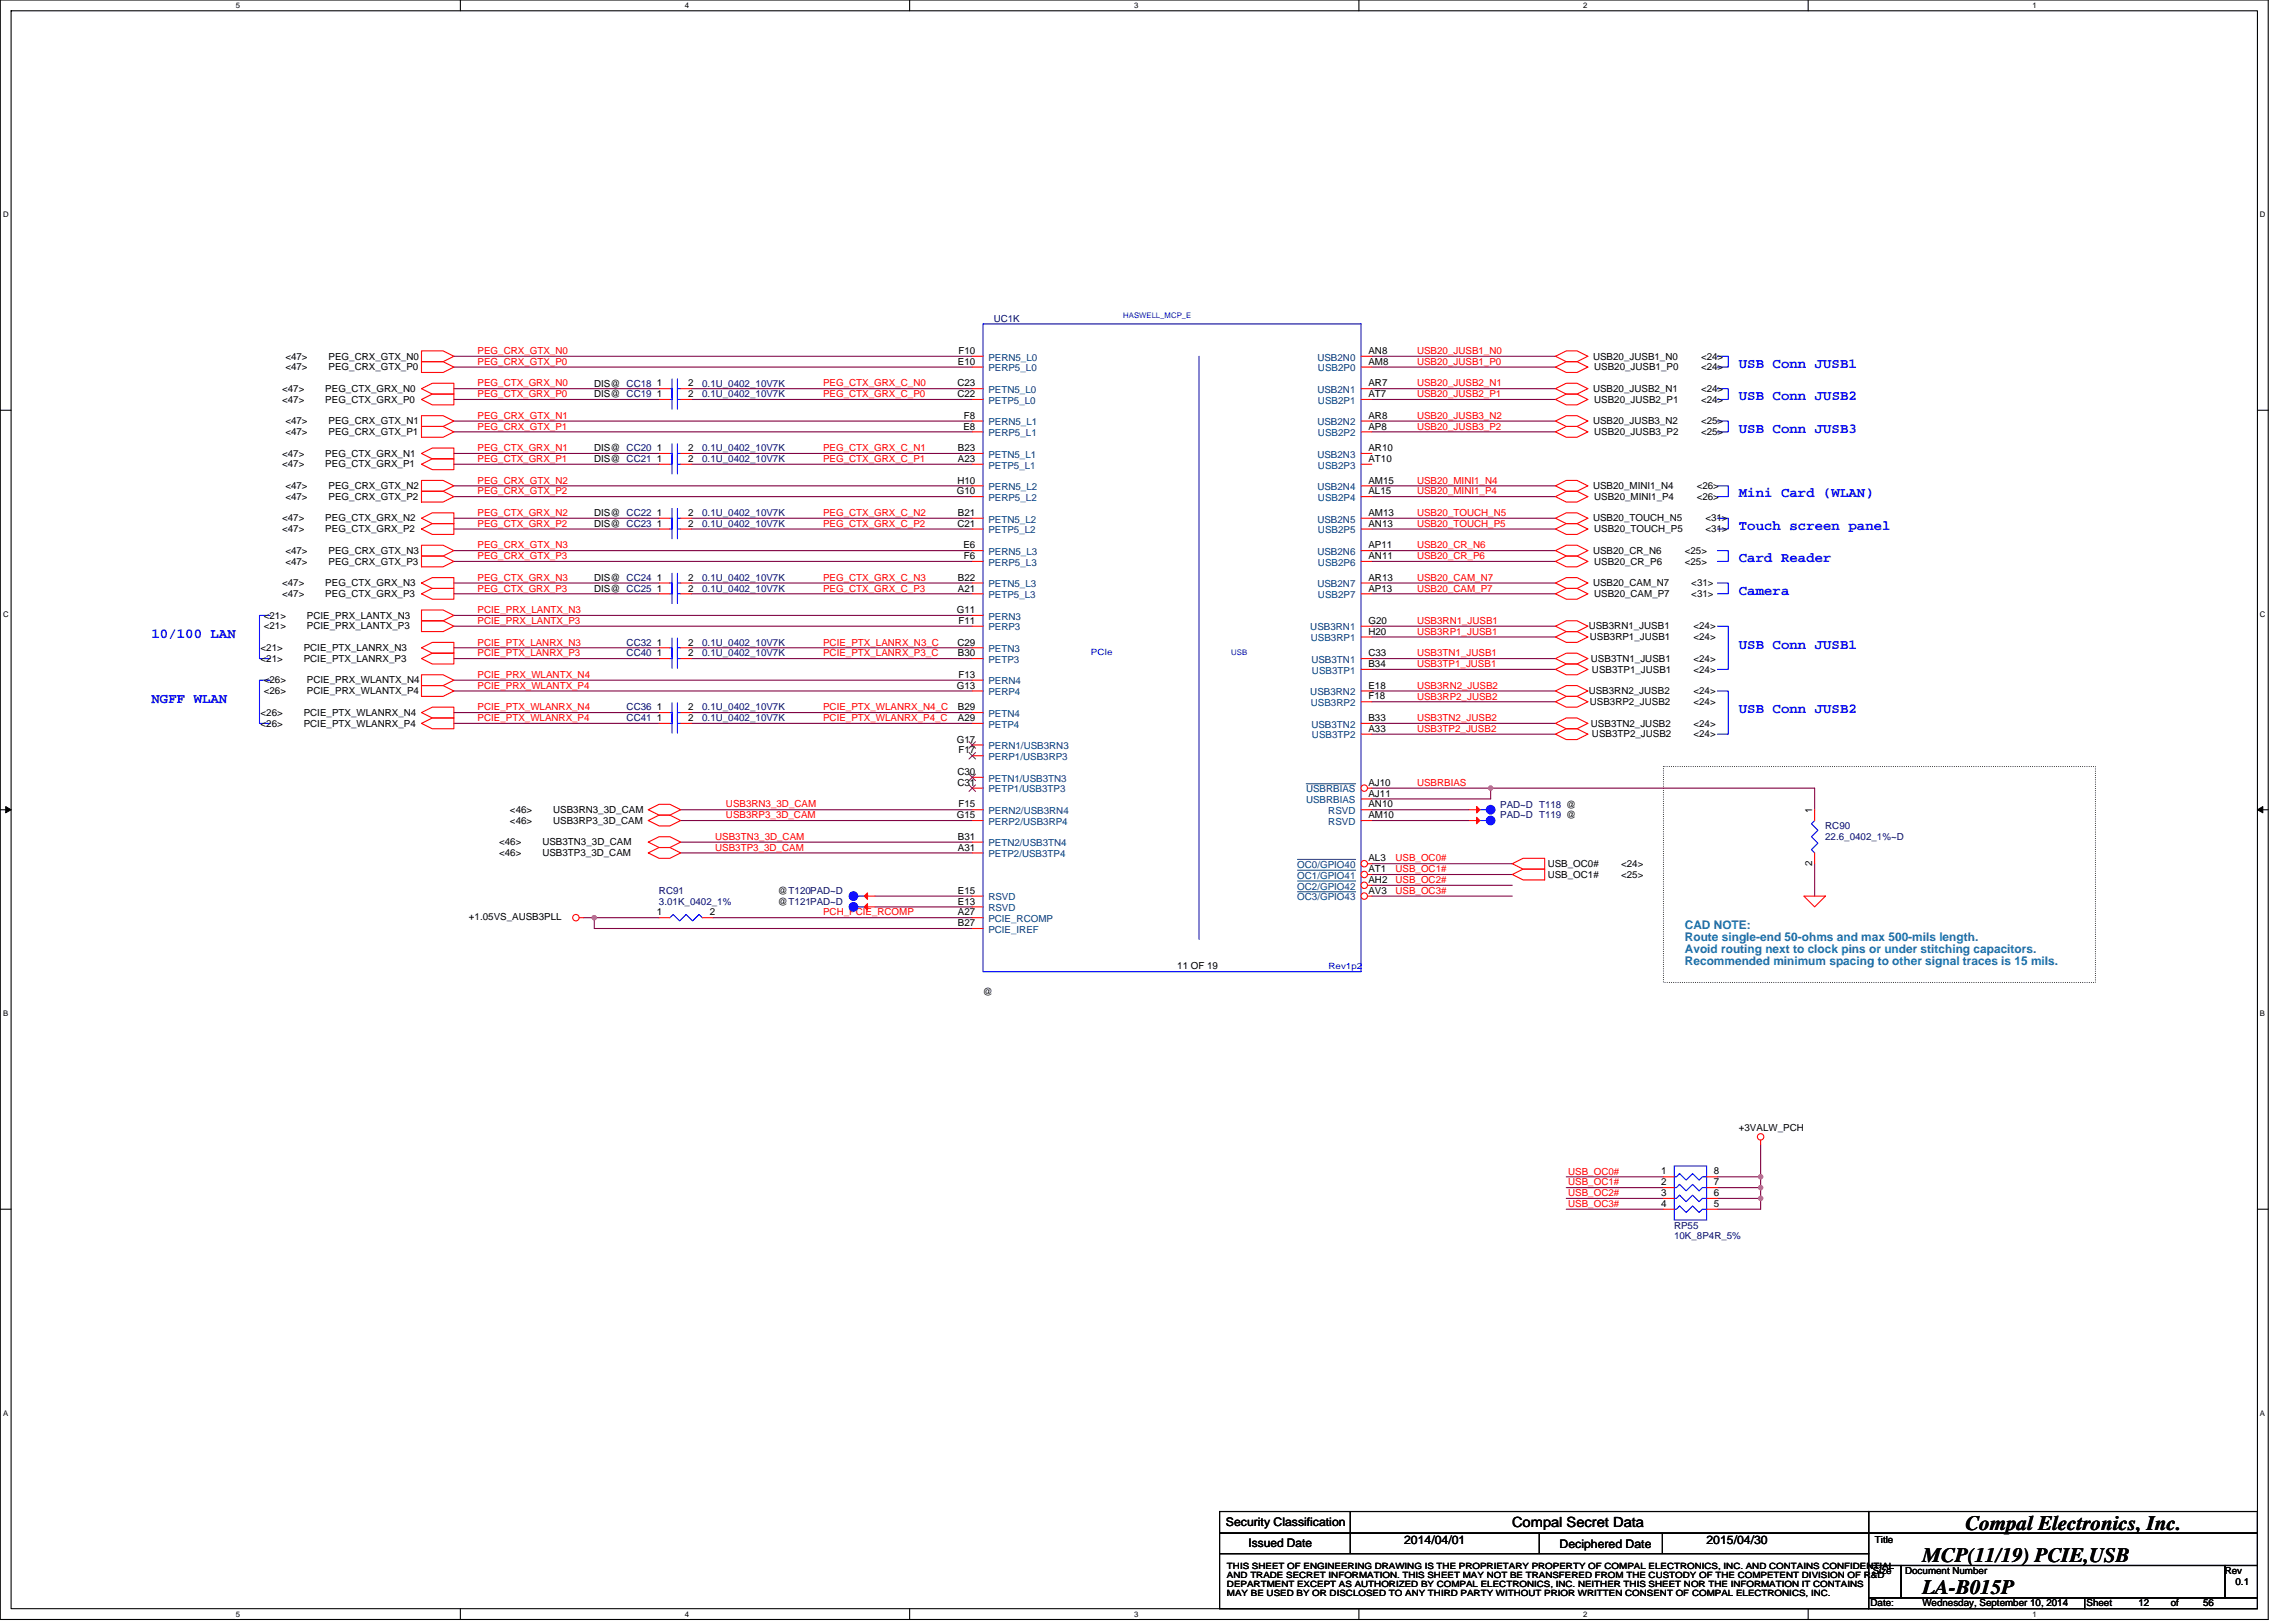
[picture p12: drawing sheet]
<svg xmlns="http://www.w3.org/2000/svg" width="297mm" height="210mm" viewBox="0 0 297 210" stroke-linecap="round" stroke-linejoin="round" font-family="sans-serif">
<defs><g id="words">
<g font-size="2.7">
<text x="254.3" y="197.9">Compal Electronics, Inc.</text>
<text x="248.7" y="202.1">MCP(11/19) PCIE,USB</text>
<text x="248.7" y="206.3">LA-B015P</text>
</g>
<g font-size="1.8" fill="#00f">
<text x="225" y="47.6">USB Conn JUSB1</text>
<text x="225" y="51.8">USB Conn JUSB2</text>
<text x="225" y="56">USB Conn JUSB3</text>
<text x="225" y="64.4">Mini Card (WLAN)</text>
<text x="225" y="68.6">Touch screen panel</text>
<text x="225" y="72.8">Card Reader</text>
<text x="225" y="76.9">Camera</text>
<text x="19.6" y="82.5">10/100 LAN</text>
<text x="225" y="83.9">USB Conn JUSB1</text>
<text x="19.6" y="90.9">NGFF WLAN</text>
<text x="225" y="92.3">USB Conn JUSB2</text>
</g>
<text font-size="1.8" x="195.6" y="197.6">Compal Secret Data</text>
<g font-size="1.5" fill="#0080c0">
<text x="218" y="120.2">CAD NOTE:</text>
<text x="218" y="121.8">Route single-end 50-ohms and max 500-mils length.</text>
<text x="218" y="123.3">Avoid routing next to clock pins or under stitching capacitors.</text>
<text x="218" y="124.9">Recommended minimum spacing to other signal traces is 15 mils.</text>
</g>
<g font-size="1.5">
<text x="158.6" y="197.5">Security Classification</text>
<text x="161.5" y="200.2">Issued Date</text>
<text x="181.6" y="199.8">2014/04/01</text>
<text x="201.8" y="200.3">Deciphered Date</text>
<text x="220.8" y="199.8">2015/04/30</text>
</g>
<g font-size="1.3" fill="#000080">
<text x="128.6" y="41.6">UC1K</text>
<text x="90.8" y="50">0.1U_0402_10V7K</text>
<text x="90.8" y="51.4">0.1U_0402_10V7K</text>
<text x="90.8" y="58.4">0.1U_0402_10V7K</text>
<text x="90.8" y="59.8">0.1U_0402_10V7K</text>
<text x="90.8" y="66.8">0.1U_0402_10V7K</text>
<text x="90.8" y="68.2">0.1U_0402_10V7K</text>
<text x="90.8" y="76.6">0.1U_0402_10V7K</text>
<text x="90.8" y="75.2">0.1U_0402_10V7K</text>
<text x="81.1" y="83.5">CC32</text>
<text x="90.8" y="83.5">0.1U_0402_10V7K</text>
<text x="81.1" y="84.9">CC40</text>
<text x="90.8" y="84.9">0.1U_0402_10V7K</text>
<text x="81.1" y="93.3">CC41</text>
<text x="81.1" y="91.9">CC36</text>
<text x="90.8" y="93.3">0.1U_0402_10V7K</text>
<text x="90.8" y="91.9">0.1U_0402_10V7K</text>
<text x="194.1" y="104.5">PAD~D T118 @</text>
<text x="194.1" y="105.9">PAD~D T119 @</text>
<text x="236.1" y="107.3">RC90</text>
<text x="236.1" y="108.7">22.6_0402_1%~D</text>
<text x="85.3" y="115.7">RC91</text>
<text x="85.3" y="117.1">3.01K_0402_1%</text>
<text x="216.6" y="159">RP55</text>
<text x="216.6" y="160.4">10K_8P4R_5%</text>
</g>
<g font-size="1.3">
<text x="36.9" y="46.5">&lt;47&gt;</text>
<text x="36.9" y="47.9">&lt;47&gt;</text>
<text x="42.5" y="46.5">PEG_CRX_GTX_N0</text>
<text x="42.5" y="47.9">PEG_CRX_GTX_P0</text>
<text x="123.9" y="47.2">E10</text>
<text x="124" y="45.8">F10</text>
<text x="177" y="45.8">AN8</text>
<text x="177" y="47.2">AM8</text>
<text x="206.1" y="46.5">USB20_JUSB1_N0</text>
<text x="206.2" y="47.9">USB20_JUSB1_P0</text>
<text x="220.1" y="46.5">&lt;24&gt;</text>
<text x="220.1" y="47.9">&lt;24&gt;</text>
<text x="36.5" y="50.7">&lt;47&gt;</text>
<text x="36.5" y="52.1">&lt;47&gt;</text>
<text x="42.1" y="50.7">PEG_CTX_GRX_N0</text>
<text x="42.1" y="52.1">PEG_CTX_GRX_P0</text>
<text x="76.9" y="50">DIS@ CC18</text>
<text x="76.9" y="51.4">DIS@ CC19</text>
<text x="85" y="50">1</text>
<text x="85" y="51.4">1</text>
<text x="89" y="50">2</text>
<text x="89" y="51.4">2</text>
<text x="123.9" y="51.4">C22</text>
<text x="123.9" y="50">C23</text>
<text x="177" y="50">AR7</text>
<text x="177" y="51.4">AT7</text>
<text x="206.1" y="50.7">USB20_JUSB2_N1</text>
<text x="206.2" y="52.1">USB20_JUSB2_P1</text>
<text x="220.1" y="50.7">&lt;24&gt;</text>
<text x="220.1" y="52.1">&lt;24&gt;</text>
<text x="36.5" y="59.1">&lt;47&gt;</text>
<text x="36.9" y="54.9">&lt;47&gt;</text>
<text x="36.9" y="56.3">&lt;47&gt;</text>
<text x="42.1" y="59.1">PEG_CTX_GRX_N1</text>
<text x="42.5" y="54.9">PEG_CRX_GTX_N1</text>
<text x="42.5" y="56.3">PEG_CRX_GTX_P1</text>
<text x="76.9" y="58.4">DIS@ CC20</text>
<text x="76.9" y="59.8">DIS@ CC21</text>
<text x="85" y="58.4">1</text>
<text x="85" y="59.8">1</text>
<text x="89" y="58.4">2</text>
<text x="89" y="59.8">2</text>
<text x="123.9" y="59.8">A23</text>
<text x="123.9" y="58.4">B23</text>
<text x="124.6" y="55.6">E8</text>
<text x="124.7" y="54.2">F8</text>
<text x="177" y="54.2">AR8</text>
<text x="177" y="58.4">AR10</text>
<text x="177" y="55.6">AP8</text>
<text x="177" y="59.8">AT10</text>
<text x="206.1" y="54.9">USB20_JUSB3_N2</text>
<text x="206.2" y="56.3">USB20_JUSB3_P2</text>
<text x="220.1" y="54.9">&lt;25&gt;</text>
<text x="220.1" y="56.3">&lt;25&gt;</text>
<text x="36.5" y="60.5">&lt;47&gt;</text>
<text x="36.9" y="63.3">&lt;47&gt;</text>
<text x="36.9" y="64.7">&lt;47&gt;</text>
<text x="42.1" y="60.5">PEG_CTX_GRX_P1</text>
<text x="42.5" y="63.3">PEG_CRX_GTX_N2</text>
<text x="42.5" y="64.7">PEG_CRX_GTX_P2</text>
<text x="123.8" y="64">G10</text>
<text x="123.9" y="62.6">H10</text>
<text x="177" y="62.6">AM15</text>
<text x="177" y="64">AL15</text>
<text x="206.1" y="63.3">USB20_MINI1_N4</text>
<text x="206.2" y="64.7">USB20_MINI1_P4</text>
<text x="219.5" y="63.3">&lt;26&gt;</text>
<text x="219.5" y="64.7">&lt;26&gt;</text>
<text x="36.5" y="67.5">&lt;47&gt;</text>
<text x="36.5" y="68.9">&lt;47&gt;</text>
<text x="36.9" y="71.7">&lt;47&gt;</text>
<text x="42.1" y="67.5">PEG_CTX_GRX_N2</text>
<text x="42.1" y="68.9">PEG_CTX_GRX_P2</text>
<text x="42.5" y="71.7">PEG_CRX_GTX_N3</text>
<text x="76.9" y="66.8">DIS@ CC22</text>
<text x="76.9" y="68.2">DIS@ CC23</text>
<text x="85" y="66.8">1</text>
<text x="85" y="68.2">1</text>
<text x="89" y="66.8">2</text>
<text x="89" y="68.2">2</text>
<text x="123.9" y="68.2">C21</text>
<text x="123.9" y="66.8">B21</text>
<text x="124.6" y="71">E6</text>
<text x="177" y="66.8">AM13</text>
<text x="177" y="71">AP11</text>
<text x="177" y="68.2">AN13</text>
<text x="206.1" y="71.7">USB20_CR_N6</text>
<text x="206.1" y="67.5">USB20_TOUCH_N5</text>
<text x="206.2" y="68.9">USB20_TOUCH_P5</text>
<text x="218" y="71.7">&lt;25&gt;</text>
<text x="220.6" y="67.5">&lt;31&gt;</text>
<text x="220.6" y="68.9">&lt;31&gt;</text>
<text x="36.5" y="75.9">&lt;47&gt;</text>
<text x="36.5" y="77.3">&lt;47&gt;</text>
<text x="36.9" y="73.1">&lt;47&gt;</text>
<text x="42.1" y="75.9">PEG_CTX_GRX_N3</text>
<text x="42.1" y="77.3">PEG_CTX_GRX_P3</text>
<text x="42.5" y="73.1">PEG_CRX_GTX_P3</text>
<text x="76.9" y="76.6">DIS@ CC25</text>
<text x="76.9" y="75.2">DIS@ CC24</text>
<text x="85" y="76.5">1</text>
<text x="85" y="75.2">1</text>
<text x="89" y="76.5">2</text>
<text x="89" y="75.2">2</text>
<text x="123.9" y="75.2">B22</text>
<text x="123.9" y="76.5">A21</text>
<text x="124.7" y="72.4">F6</text>
<text x="177" y="75.2">AR13</text>
<text x="177" y="72.4">AN11</text>
<text x="177" y="76.5">AP13</text>
<text x="206.1" y="75.9">USB20_CAM_N7</text>
<text x="206.2" y="73.1">USB20_CR_P6</text>
<text x="206.2" y="77.3">USB20_CAM_P7</text>
<text x="218" y="73.1">&lt;25&gt;</text>
<text x="218.8" y="75.9">&lt;31&gt;</text>
<text x="218.8" y="77.3">&lt;31&gt;</text>
<text x="34.1" y="80.1">&lt;21&gt;</text>
<text x="34.1" y="81.5">&lt;21&gt;</text>
<text x="39.7" y="80.1">PCIE_PRX_LANTX_N3</text>
<text x="39.7" y="81.5">PCIE_PRX_LANTX_P3</text>
<text x="85" y="83.5">1</text>
<text x="89" y="83.5">2</text>
<text x="123.8" y="79.3">G11</text>
<text x="123.9" y="83.5">C29</text>
<text x="124" y="80.7">F11</text>
<text x="177" y="82.1">H20</text>
<text x="177" y="80.7">G20</text>
<text x="205.5" y="81.5">USB3RN1_JUSB1</text>
<text x="205.7" y="82.8">USB3RP1_JUSB1</text>
<text x="219.1" y="82.8">&lt;24&gt;</text>
<text x="219.1" y="81.5">&lt;24&gt;</text>
<text x="33.7" y="84.2">&lt;21&gt;</text>
<text x="33.7" y="85.6">&lt;21&gt;</text>
<text x="34.1" y="88.4">&lt;26&gt;</text>
<text x="34.1" y="89.8">&lt;26&gt;</text>
<text x="39.3" y="84.2">PCIE_PTX_LANRX_N3</text>
<text x="39.3" y="85.6">PCIE_PTX_LANRX_P3</text>
<text x="39.7" y="88.4">PCIE_PRX_WLANTX_N4</text>
<text x="39.7" y="89.8">PCIE_PRX_WLANTX_P4</text>
<text x="85" y="84.9">1</text>
<text x="89" y="84.9">2</text>
<text x="123.8" y="89.1">G13</text>
<text x="123.9" y="84.9">B30</text>
<text x="124" y="87.7">F13</text>
<text x="177" y="84.9">C33</text>
<text x="177" y="86.3">B34</text>
<text x="177" y="89.1">E18</text>
<text x="205.5" y="89.8">USB3RN2_JUSB2</text>
<text x="205.8" y="85.6">USB3TN1_JUSB1</text>
<text x="206" y="87">USB3TP1_JUSB1</text>
<text x="219.1" y="85.6">&lt;24&gt;</text>
<text x="219.1" y="89.8">&lt;24&gt;</text>
<text x="219.1" y="87">&lt;24&gt;</text>
<text x="33.7" y="92.6">&lt;26&gt;</text>
<text x="33.7" y="94">&lt;26&gt;</text>
<text x="39.3" y="92.6">PCIE_PTX_WLANRX_N4</text>
<text x="39.3" y="94">PCIE_PTX_WLANRX_P4</text>
<text x="85" y="93.3">1</text>
<text x="85" y="91.9">1</text>
<text x="89" y="93.3">2</text>
<text x="89" y="91.9">2</text>
<text x="123.9" y="93.3">A29</text>
<text x="123.9" y="91.9">B29</text>
<text x="177" y="93.3">B33</text>
<text x="177" y="90.5">F18</text>
<text x="177" y="94.7">A33</text>
<text x="205.7" y="91.2">USB3RP2_JUSB2</text>
<text x="205.8" y="94">USB3TN2_JUSB2</text>
<text x="206" y="95.4">USB3TP2_JUSB2</text>
<text x="219.1" y="91.2">&lt;24&gt;</text>
<text x="219.1" y="94">&lt;24&gt;</text>
<text x="219.1" y="95.4">&lt;24&gt;</text>
<text x="123.8" y="96.1">G17</text>
<text x="123.9" y="100.3">C30</text>
<text x="123.9" y="101.7">C31</text>
<text x="124" y="97.5">F17</text>
<text x="177" y="101.7">AJ10</text>
<text x="66" y="105.2">&lt;46&gt;</text>
<text x="66" y="106.6">&lt;46&gt;</text>
<text x="71.6" y="105.2">USB3RN3_3D_CAM</text>
<text x="71.6" y="106.6">USB3RP3_3D_CAM</text>
<text x="123.8" y="105.9">G15</text>
<text x="124" y="104.5">F15</text>
<text x="177" y="103.1">AJ11</text>
<text x="177" y="104.5">AN10</text>
<text x="177" y="105.9">AM10</text>
<text x="234.4" y="105.2" transform="rotate(-90 234.4 105.2)">1</text>
<text x="64.6" y="109.4">&lt;46&gt;</text>
<text x="64.6" y="110.8">&lt;46&gt;</text>
<text x="70.2" y="109.4">USB3TN3_3D_CAM</text>
<text x="70.2" y="110.8">USB3TP3_3D_CAM</text>
<text x="123.9" y="108.7">B31</text>
<text x="123.9" y="110.1">A31</text>
<text x="177" y="112.9">AT1</text>
<text x="177" y="111.5">AL3</text>
<text x="200.2" y="112.2">USB_OC0#</text>
<text x="200.2" y="113.6">USB_OC1#</text>
<text x="209.7" y="112.2">&lt;24&gt;</text>
<text x="209.7" y="113.6">&lt;25&gt;</text>
<text x="234.4" y="112" transform="rotate(-90 234.4 112)">2</text>
<text x="60.7" y="119">+1.05VS_AUSB3PLL</text>
<text x="85" y="118.5">1</text>
<text x="91.8" y="118.5">2</text>
<text x="100.6" y="117.1">@T121PAD~D</text>
<text x="100.6" y="115.7">@T120PAD~D</text>
<text x="123.9" y="118.5">A27</text>
<text x="123.9" y="119.9">B27</text>
<text x="123.9" y="115.7">E15</text>
<text x="123.9" y="117.1">E13</text>
<text x="177" y="115.7">AV3</text>
<text x="177" y="114.3">AH2</text>
<text x="152.3" y="125.5">11 OF 19</text>
<text x="127.2" y="128.8">@</text>
<text x="225" y="146.4">+3VALW_PCH</text>
<text x="214.9" y="152">1</text>
<text x="214.9" y="153.4">2</text>
<text x="214.9" y="154.8">3</text>
<text x="221.7" y="152">8</text>
<text x="221.7" y="153.4">7</text>
<text x="221.7" y="154.8">6</text>
<text x="214.9" y="156.2">4</text>
<text x="221.7" y="156.2">5</text>
<text x="242.3" y="203.7">Size</text>
<text x="242.6" y="199.6">Title</text>
<text x="246.5" y="203.7">Document Number</text>
<text x="287.8" y="203.7">Rev</text>
<text x="242" y="207.9">Date:</text>
<text x="248.7" y="207.9">Wednesday, September 10, 2014</text>
<text x="269.9" y="207.9">Sheet</text>
<text x="276.6" y="207.9">12</text>
<text x="280.8" y="207.9">of</text>
<text x="285" y="207.9">56</text>
<text x="289.2" y="205.1">0.1</text>
</g>
<g font-size="1.3" fill="#f00">
<text x="61.8" y="45.8">PEG_CRX_GTX_N0</text>
<text x="61.8" y="47.2">PEG_CRX_GTX_P0</text>
<text x="183.3" y="45.8">USB20_JUSB1_N0</text>
<text x="183.3" y="47.2">USB20_JUSB1_P0</text>
<text x="61.8" y="51.4">PEG_CTX_GRX_P0</text>
<text x="61.8" y="50">PEG_CTX_GRX_N0</text>
<text x="106.5" y="50">PEG_CTX_GRX_C_N0</text>
<text x="106.5" y="51.4">PEG_CTX_GRX_C_P0</text>
<text x="183.3" y="51.4">USB20_JUSB2_P1</text>
<text x="183.3" y="50">USB20_JUSB2_N1</text>
<text x="61.8" y="58.4">PEG_CTX_GRX_N1</text>
<text x="61.8" y="59.8">PEG_CTX_GRX_P1</text>
<text x="61.8" y="54.2">PEG_CRX_GTX_N1</text>
<text x="61.8" y="55.6">PEG_CRX_GTX_P1</text>
<text x="106.5" y="58.4">PEG_CTX_GRX_C_N1</text>
<text x="106.5" y="59.8">PEG_CTX_GRX_C_P1</text>
<text x="183.3" y="54.2">USB20_JUSB3_N2</text>
<text x="183.3" y="55.6">USB20_JUSB3_P2</text>
<text x="61.8" y="62.6">PEG_CRX_GTX_N2</text>
<text x="61.8" y="64">PEG_CRX_GTX_P2</text>
<text x="183.3" y="64">USB20_MINI1_P4</text>
<text x="183.3" y="62.6">USB20_MINI1_N4</text>
<text x="61.8" y="71">PEG_CRX_GTX_N3</text>
<text x="61.8" y="66.8">PEG_CTX_GRX_N2</text>
<text x="61.8" y="68.2">PEG_CTX_GRX_P2</text>
<text x="106.5" y="66.8">PEG_CTX_GRX_C_N2</text>
<text x="106.5" y="68.2">PEG_CTX_GRX_C_P2</text>
<text x="183.3" y="71">USB20_CR_N6</text>
<text x="183.3" y="68.2">USB20_TOUCH_P5</text>
<text x="183.3" y="66.8">USB20_TOUCH_N5</text>
<text x="61.8" y="72.4">PEG_CRX_GTX_P3</text>
<text x="61.8" y="75.2">PEG_CTX_GRX_N3</text>
<text x="61.8" y="76.6">PEG_CTX_GRX_P3</text>
<text x="106.5" y="75.2">PEG_CTX_GRX_C_N3</text>
<text x="106.5" y="76.6">PEG_CTX_GRX_C_P3</text>
<text x="183.3" y="76.6">USB20_CAM_P7</text>
<text x="183.3" y="75.2">USB20_CAM_N7</text>
<text x="183.3" y="72.4">USB20_CR_P6</text>
<text x="61.8" y="80.7">PCIE_PRX_LANTX_P3</text>
<text x="61.8" y="79.3">PCIE_PRX_LANTX_N3</text>
<text x="61.8" y="83.5">PCIE_PTX_LANRX_N3</text>
<text x="106.5" y="83.5">PCIE_PTX_LANRX_N3_C</text>
<text x="183.3" y="80.7">USB3RN1_JUSB1</text>
<text x="183.3" y="82.1">USB3RP1_JUSB1</text>
<text x="61.8" y="89.1">PCIE_PRX_WLANTX_P4</text>
<text x="61.8" y="84.9">PCIE_PTX_LANRX_P3</text>
<text x="61.8" y="87.7">PCIE_PRX_WLANTX_N4</text>
<text x="106.5" y="84.9">PCIE_PTX_LANRX_P3_C</text>
<text x="183.3" y="89.1">USB3RN2_JUSB2</text>
<text x="183.3" y="84.9">USB3TN1_JUSB1</text>
<text x="183.3" y="86.3">USB3TP1_JUSB1</text>
<text x="61.8" y="93.3">PCIE_PTX_WLANRX_P4</text>
<text x="61.8" y="91.9">PCIE_PTX_WLANRX_N4</text>
<text x="106.5" y="91.9">PCIE_PTX_WLANRX_N4_C</text>
<text x="106.5" y="93.3">PCIE_PTX_WLANRX_P4_C</text>
<text x="183.3" y="90.5">USB3RP2_JUSB2</text>
<text x="183.3" y="93.3">USB3TN2_JUSB2</text>
<text x="183.3" y="94.7">USB3TP2_JUSB2</text>
<text x="183.3" y="101.7">USBRBIAS</text>
<text x="93.9" y="104.5">USB3RN3_3D_CAM</text>
<text x="93.9" y="105.9">USB3RP3_3D_CAM</text>
<text x="92.5" y="108.7">USB3TN3_3D_CAM</text>
<text x="92.5" y="110.1">USB3TP3_3D_CAM</text>
<text x="180.5" y="111.5">USB_OC0#</text>
<text x="180.5" y="112.9">USB_OC1#</text>
<text x="106.5" y="118.5">PCH_PCIE_RCOMP</text>
<text x="180.5" y="114.3">USB_OC2#</text>
<text x="180.5" y="115.7">USB_OC3#</text>
<text x="202.9" y="152">USB_OC0#</text>
<text x="202.9" y="153.4">USB_OC1#</text>
<text x="202.9" y="154.8">USB_OC2#</text>
<text x="202.9" y="156.2">USB_OC3#</text>
</g>
<g font-size="1.3" fill="#004080">
<text x="127.9" y="46.7">PERN5_L0</text>
<text x="170.4" y="46.7">USB2N0</text>
<text x="127.9" y="48.1">PERP5_L0</text>
<text x="127.9" y="52.3">PETP5_L0</text>
<text x="127.9" y="50.9">PETN5_L0</text>
<text x="170.4" y="50.9">USB2N1</text>
<text x="170.5" y="48.1">USB2P0</text>
<text x="170.5" y="52.3">USB2P1</text>
<text x="127.9" y="55">PERN5_L1</text>
<text x="127.9" y="59.2">PETN5_L1</text>
<text x="127.9" y="56.4">PERP5_L1</text>
<text x="170.4" y="55">USB2N2</text>
<text x="170.4" y="59.2">USB2N3</text>
<text x="170.5" y="56.4">USB2P2</text>
<text x="127.9" y="63.4">PERN5_L2</text>
<text x="127.9" y="64.8">PERP5_L2</text>
<text x="127.9" y="60.6">PETP5_L1</text>
<text x="170.4" y="63.4">USB2N4</text>
<text x="170.5" y="60.6">USB2P3</text>
<text x="170.5" y="64.8">USB2P4</text>
<text x="127.9" y="69">PETP5_L2</text>
<text x="127.9" y="67.6">PETN5_L2</text>
<text x="127.9" y="71.8">PERN5_L3</text>
<text x="170.4" y="67.6">USB2N5</text>
<text x="170.4" y="71.8">USB2N6</text>
<text x="170.5" y="69">USB2P5</text>
<text x="127.9" y="76">PETN5_L3</text>
<text x="127.9" y="77.4">PETP5_L3</text>
<text x="127.9" y="73.2">PERP5_L3</text>
<text x="170.4" y="76">USB2N7</text>
<text x="170.5" y="73.2">USB2P6</text>
<text x="170.5" y="77.4">USB2P7</text>
<text x="127.9" y="81.6">PERP3</text>
<text x="127.9" y="80.2">PERN3</text>
<text x="169.5" y="81.6">USB3RN1</text>
<text x="169.6" y="83">USB3RP1</text>
<text x="127.9" y="84.4">PETN3</text>
<text x="127.9" y="85.8">PETP3</text>
<text x="127.9" y="88.6">PERN4</text>
<text x="127.9" y="90">PERP4</text>
<text x="169.5" y="90">USB3RN2</text>
<text x="169.7" y="85.8">USB3TN1</text>
<text x="169.7" y="87.2">USB3TP1</text>
<text x="127.9" y="94.2">PETP4</text>
<text x="127.9" y="92.8">PETN4</text>
<text x="169.6" y="91.4">USB3RP2</text>
<text x="169.7" y="94.2">USB3TN2</text>
<text x="169.7" y="95.6">USB3TP2</text>
<text x="127.9" y="101.1">PETN1/USB3TN3</text>
<text x="127.9" y="98.4">PERP1/USB3RP3</text>
<text x="127.9" y="97">PERN1/USB3RN3</text>
<text x="127.9" y="102.5">PETP1/USB3TP3</text>
<text x="127.9" y="105.3">PERN2/USB3RN4</text>
<text x="127.9" y="106.7">PERP2/USB3RP4</text>
<text x="169" y="103.9">USBRBIAS</text>
<text x="169" y="102.5">USBRBIAS</text>
<text x="171.8" y="105.3">RSVD</text>
<text x="171.8" y="106.7">RSVD</text>
<text x="127.9" y="109.5">PETN2/USB3TN4</text>
<text x="127.9" y="110.9">PETP2/USB3TP4</text>
<text x="167.8" y="113.7">OC1/GPIO41</text>
<text x="167.8" y="112.3">OC0/GPIO40</text>
<text x="127.9" y="119.3">PCIE_RCOMP</text>
<text x="127.9" y="116.5">RSVD</text>
<text x="127.9" y="117.9">RSVD</text>
<text x="167.8" y="116.5">OC3/GPIO43</text>
<text x="167.8" y="115.1">OC2/GPIO42</text>
<text x="127.9" y="120.7">PCIE_IREF</text>
</g>
<g font-size="1.1" fill="#00f">
<text x="141.1" y="84.8">PCIe</text>
<text x="171.9" y="125.3">Rev1p2</text>
</g>
<g font-size="1.1">
<text x="158.7" y="203">THIS SHEET OF ENGINEERING DRAWING IS THE PROPRIETARY PROPERTY OF COMPAL ELECTRONICS, INC. AND CONTAINS CONFIDENTIAL</text>
<text x="158.7" y="204.2">AND TRADE SECRET INFORMATION. THIS SHEET MAY NOT BE TRANSFERED FROM THE CUSTODY OF THE COMPETENT DIVISION OF R&amp;D</text>
<text x="158.7" y="205.3">DEPARTMENT EXCEPT AS AUTHORIZED BY COMPAL ELECTRONICS, INC. NEITHER THIS SHEET NOR THE INFORMATION IT CONTAINS</text>
<text x="158.7" y="206.5">MAY BE USED BY OR DISCLOSED TO ANY THIRD PARTY WITHOUT PRIOR WRITTEN CONSENT OF COMPAL ELECTRONICS, INC.</text>
</g>
<g font-size="1">
<text x="30.5" y="1">5</text>
<text x="88.6" y="1">4</text>
<text x="146.7" y="1">3</text>
<text x="204.8" y="1">2</text>
<text x="263" y="1">1</text>
<text x=".4" y="28.1">D</text>
<text x="292.4" y="28.1">D</text>
<text x=".4" y="79.8">C</text>
<text x="292.4" y="79.8">C</text>
<text x=".4" y="131.5">B</text>
<text x="292.4" y="131.5">B</text>
<text x=".4" y="183.2">A</text>
<text x="292.4" y="183.2">A</text>
<text x="30.5" y="209.2">5</text>
<text x="88.6" y="209.2">4</text>
<text x="146.7" y="209.2">3</text>
<text x="204.8" y="209.2">2</text>
<text x="263" y="209.2">1</text>
</g>
<g font-size="1" fill="#00f">
<text x="145.3" y="41.1">HASWELL_MCP_E</text>
<text x="159.3" y="84.7">USB</text>
</g>
</g></defs>
<path d="M0 0h293.4v209.6h-293.4zM1.4 1.4h290.6v206.8h-290.6z" fill="none" stroke="#000" stroke-width=".14"/>
<g fill="#fff">
<path d="M30.5 .1h.6v1.2h-.6z"/>
<path d="M30.5 208.3h.6v1.1h-.6z"/>
</g>
<path d="M59.6 0v1.4M59.6 208.2v1.4" fill="none" stroke="#000" stroke-width=".14"/>
<g fill="#fff">
<path d="M88.6 .1h.6v1.2h-.6z"/>
<path d="M88.6 208.3h.6v1.1h-.6z"/>
</g>
<path d="M117.7 0v1.4M117.7 208.2v1.4" fill="none" stroke="#000" stroke-width=".14"/>
<g fill="#fff">
<path d="M146.7 .1h.6v1.2h-.6z"/>
<path d="M146.7 208.3h.6v1.1h-.6z"/>
</g>
<path d="M175.8 0v1.4M175.8 208.2v1.4" fill="none" stroke="#000" stroke-width=".14"/>
<g fill="#fff">
<path d="M204.9 .1h.5v1.2h-.5z"/>
<path d="M204.9 208.3h.5v1.1h-.5z"/>
</g>
<path d="M233.9 0v1.4M233.9 208.2v1.4" fill="none" stroke="#000" stroke-width=".14"/>
<g fill="#fff">
<path d="M263 .1h.5v1.2h-.5z"/>
<path d="M263 208.3h.5v1.1h-.5z"/>
<path d="M.4 27.2h.7v1.2h-.7z"/>
<path d="M292.4 27.2h.7v1.2h-.7z"/>
<path d="M.4 78.9h.7v1.2h-.7z"/>
<path d="M292.4 78.9h.7v1.2h-.7z"/>
</g>
<path d="M0 53.1h1.4M292 53.1h1.4" fill="none" stroke="#000" stroke-width=".14"/>
<g fill="#fff">
<path d="M.4 130.6h.7v1.2h-.7z"/>
<path d="M292.4 130.6h.7v1.2h-.7z"/>
</g>
<path d="M0 104.8h1.4M292 104.8h1.4" fill="none" stroke="#000" stroke-width=".14"/>
<path d="M.7 104.4l.7 .4-.7 .4zM292 104.8l.7-.4v.8z" fill="#000"/>
<path d="M.7 104.4l.7 .4-.7 .4zM292 104.8l.7-.4v.8z" fill="none" stroke="#000" stroke-width=".13"/>
<g fill="#fff">
<path d="M.4 182.3h.7v1.1h-.7z"/>
<path d="M292.4 182.3h.7v1.1h-.7z"/>
</g>
<path d="M0 156.5h1.4M292 156.5h1.4" fill="none" stroke="#000" stroke-width=".14"/>
<path d="M215.2 99.2h55.9v27.9h-55.9z" fill="none" stroke="#000" stroke-width=".14" stroke-dasharray="0 .3"/>
<path d="M222.2 46.1h1.4v1.4h-1.4M222.2 50.3h1.4v1.4h-1.4M222.2 54.5h1.4v1.4h-1.4M35 79.6h-1.4v5.6h1.4M222.2 62.9h1.4v1.4h-1.4M222.2 71.3h1.4v1.4h-1.4M222.2 75.4h1.4v1.4h-1.4M222.2 67.1h1.4v1.4h-1.4M35 88h-1.4v5.6h1.4M222.2 81h1.4v5.6h-1.4M222.2 89.4h1.4v5.6h-1.4" fill="none" stroke="#00f" stroke-width=".14"/>
<g fill="none" stroke="#800040" stroke-width=".14">
<path d="M177.5 54.5h23.7M177.5 55.9h23.7M177.5 51.7h23.7M177.5 50.3h23.7M177.5 64.3h23.7M177.5 62.9h23.7M177.5 76.8h23.7M177.5 75.4h23.7M177.5 71.3h23.7M177.5 72.7h23.7M58.7 89.4h67.1M76.9 118.8v1.4"/>
<path d="M177.5 104.8h12.6M177.5 106.2h12.6M177.5 111.8h18.1M177.5 114.6h18.1M177.5 116h18.1M234.8 111.8v4.2M234.8 102v2.8"/>
</g>
<circle cx="76.9" cy="118.8" r=".28" fill="#f0f"/>
<circle cx="76.9" cy="118.8" r=".28" fill="none" stroke="#f0f" stroke-width=".14"/>
<g fill="none" stroke="#800040" stroke-width=".14">
<path d="M177.5 46.1h23.7M177.5 47.5h23.7M58.7 79.6h67.1M58.7 81h67.1M177.5 89.4h23.7M177.5 90.8h23.7M177.5 93.6h23.7M177.5 95h23.7M177.5 81h23.7M177.5 82.4h23.7M177.5 85.2h23.7M177.5 86.6h23.7"/>
<path d="M75.5 118.8h9.8M92.3 118.8h33.5M113.2 116h12.6M113.2 117.4h12.6M177.5 113.2h18.1M192.8 102h42M76.9 120.2h48.9M202.6 152.3h12.6M202.6 153.7h12.6M202.6 155.1h12.6"/>
</g>
<circle cx="192.8" cy="102" r=".28" fill="#f0f"/>
<circle cx="192.8" cy="102" r=".28" fill="none" stroke="#f0f" stroke-width=".14"/>
<g fill="none" stroke="#800040" stroke-width=".14">
<path d="M58.7 46.1h67.1M58.7 54.5h67.1M58.7 55.9h67.1M58.7 47.5h67.1M58.7 58.7h26.6M58.7 51.7h26.6M89.5 50.3h36.3M89.5 58.7h36.3M89.5 51.7h36.3M58.7 71.3h67.1M58.7 72.7h67.1M58.7 62.9h67.1"/>
<path d="M58.7 64.3h67.1M58.7 60.1h26.6M58.7 67.1h26.6M58.7 68.5h26.6M58.7 75.4h26.6M58.7 76.8h26.6M89.5 60.1h36.3M89.5 67.1h36.3M89.5 68.5h36.3M89.5 75.4h36.3M89.5 76.8h36.3M58.7 83.8h26.6"/>
<path d="M58.7 85.2h26.6M89.5 83.8h36.3M89.5 85.2h36.3M177.5 102h15.3v1.4h-15.3M202.6 156.5h12.6M227.8 155.1v1.4h-5.6M227.8 152.3v1.4"/>
</g>
<circle cx="227.8" cy="152.3" r=".28" fill="#f0f"/>
<circle cx="227.8" cy="152.3" r=".28" fill="none" stroke="#f0f" stroke-width=".14"/>
<path d="M227.8 148.1v4.2M227.8 153.7v1.4" fill="none" stroke="#800040" stroke-width=".14"/>
<circle cx="227.8" cy="153.7" r=".28" fill="#f0f"/>
<circle cx="227.8" cy="153.7" r=".28" fill="none" stroke="#f0f" stroke-width=".14"/>
<path d="M222.2 153.7h5.6M222.2 155.1h5.6" fill="none" stroke="#800040" stroke-width=".14"/>
<circle cx="227.8" cy="155.1" r=".28" fill="#f0f"/>
<circle cx="227.8" cy="155.1" r=".28" fill="none" stroke="#f0f" stroke-width=".14"/>
<g fill="none" stroke="#800040" stroke-width=".14">
<path d="M58.7 50.3h26.6M177.5 68.5h23.7M177.5 67.1h23.7M58.7 88h67.1M58.7 92.2h26.6M58.7 93.6h26.6M89.5 92.2h36.3M89.5 93.6h36.3M88.1 104.8h37.7M88.1 106.2h37.7M88.1 109h37.7M88.1 110.4h37.7"/>
<path d="M222.2 152.3h5.6"/>
</g>
<g fill="none" stroke="#f00" stroke-width=".14">
<path d="M54.5 50.3l1.4-.7h2.8v1.4h-2.8zM54.5 51.7l1.4-.7h2.8v1.4h-2.8zM54.5 45.4h2.8l1.4 .7-1.4 .7h-2.8zM54.5 58.7l1.4-.7h2.8v1.4h-2.8zM54.5 53.8h2.8l1.4 .7-1.4 .7h-2.8zM54.5 55.2h2.8l1.4 .7-1.4 .7h-2.8zM54.5 46.8h2.8l1.4 .7-1.4 .7h-2.8zM201.2 46.1l1.4-.7h1.4l1.4 .7-1.4 .7h-1.4zM201.2 47.5l1.4-.7h1.4l1.4 .7-1.4 .7h-1.4zM201.2 50.3l1.4-.7h1.4l1.4 .7-1.4 .7h-1.4zM201.2 51.7l1.4-.7h1.4l1.4 .7-1.4 .7h-1.4zM201.2 54.5l1.4-.7h1.4l1.4 .7-1.4 .7h-1.4z"/>
<path d="M201.2 55.9l1.4-.7h1.4l1.4 .7-1.4 .7h-1.4zM54.5 78.9h2.8l1.4 .7-1.4 .7h-2.8zM54.5 70.6h2.8l1.4 .7-1.4 .7h-2.8zM54.5 72h2.8l1.4 .7-1.4 .7h-2.8zM54.5 60.1l1.4-.7h2.8v1.4h-2.8zM54.5 67.1l1.4-.7h2.8v1.4h-2.8zM54.5 68.5l1.4-.7h2.8v1.4h-2.8zM54.5 75.4l1.4-.7h2.8v1.4h-2.8zM54.5 76.8l1.4-.7h2.8v1.4h-2.8zM54.5 62.2h2.8l1.4 .7-1.4 .7h-2.8zM54.5 63.6h2.8l1.4 .7-1.4 .7h-2.8zM85.3 67.1h1.4"/>
<path d="M85.3 68.5h1.4M88.1 67.1h1.4M88.1 68.5h1.4M201.2 62.9l1.4-.7h1.4l1.4 .7-1.4 .7h-1.4zM201.2 64.3l1.4-.7h1.4l1.4 .7-1.4 .7h-1.4zM201.2 71.3l1.4-.7h1.4l1.4 .7-1.4 .7h-1.4zM201.2 72.7l1.4-.7h1.4l1.4 .7-1.4 .7h-1.4zM201.2 75.4l1.4-.7h1.4l1.4 .7-1.4 .7h-1.4zM201.2 76.8l1.4-.7h1.4l1.4 .7-1.4 .7h-1.4zM201.2 67.1l1.4-.7h1.4l1.4 .7-1.4 .7h-1.4zM201.2 68.5l1.4-.7h1.4l1.4 .7-1.4 .7h-1.4zM54.5 80.3h2.8l1.4 .7-1.4 .7h-2.8z"/>
<path d="M54.5 87.3h2.8l1.4 .7-1.4 .7h-2.8zM54.5 88.7h2.8l1.4 .7-1.4 .7h-2.8zM54.5 92.2l1.4-.7h2.8v1.4h-2.8zM54.5 93.6l1.4-.7h2.8v1.4h-2.8zM54.5 83.8l1.4-.7h2.8v1.4h-2.8zM54.5 85.2l1.4-.7h2.8v1.4h-2.8zM85.3 85.2h1.4M88.1 85.2h1.4M201.2 81l1.4-.7h1.4l1.4 .7-1.4 .7h-1.4zM201.2 85.2l1.4-.7h1.4l1.4 .7-1.4 .7h-1.4zM201.2 93.6l1.4-.7h1.4l1.4 .7-1.4 .7h-1.4zM201.2 82.4l1.4-.7h1.4l1.4 .7-1.4 .7h-1.4z"/>
<path d="M201.2 90.8l1.4-.7h1.4l1.4 .7-1.4 .7h-1.4zM201.2 95l1.4-.7h1.4l1.4 .7-1.4 .7h-1.4zM201.2 86.6l1.4-.7h1.4l1.4 .7-1.4 .7h-1.4zM201.2 89.4l1.4-.7h1.4l1.4 .7-1.4 .7h-1.4zM74.9 118.8h.6M83.9 104.8l1.4-.7h1.4l1.4 .7-1.4 .7h-1.4zM83.9 106.2l1.4-.7h1.4l1.4 .7-1.4 .7h-1.4zM83.9 109l1.4-.7h1.4l1.4 .7-1.4 .7h-1.4zM83.9 110.4l1.4-.7h1.4l1.4 .7-1.4 .7h-1.4zM195.6 111.8l1.4-.7h2.8v1.4h-2.8zM195.6 113.2l1.4-.7h2.8v1.4h-2.8zM233.4 116h2.8l-1.4 1.4z"/>
<path d="M227.8 147.5v.6"/>
<circle cx="74.5" cy="118.8" r=".42"/>
<circle cx="227.8" cy="147.1" r=".42"/>
</g>
<g fill="none" stroke="#000" stroke-width=".14">
<path d="M157.8 195.6h84v2.8h-84zM157.8 198.4h84v2.7h-84zM174.7 195.6v5.5M199.1 198.4v2.7M215.1 198.4v2.7M241.8 195.6h50.2v2.8h-50.2zM241.8 198.4h50.2v4.2h-50.2zM157.8 201.1h84v7.1h-84zM241.8 202.6h4.1v4.2h-4.1zM241.8 206.8h27.9v1.4h-27.9zM245.9 202.6h42v4.2h-42zM269.7 206.8h22.3v1.4h-22.3z"/>
<path d="M287.9 202.6h4.1v4.2h-4.1z"/>
</g>
<path d="M86.7 67.1h.2M86.7 68.5h.2M86.9 65.8v2.5M86.9 67.2v2.5M87.6 67.1h.5M87.6 68.5h.5M87.6 65.8v2.5M87.6 67.2v2.5M86.7 85.2h.2M86.9 84v2.5M87.6 85.2h.5M87.6 84v2.5" fill="none" stroke="#00f" stroke-width=".14"/>
<circle cx="110.4" cy="117.4" r=".56" fill="#00f"/>
<g fill="none" stroke="#00f" stroke-width=".14">
<path d="M111 117.4h.8"/>
<circle cx="110.4" cy="117.4" r=".56"/>
</g>
<path d="M111.8 117.4l.4-.5v.9z" fill="#f00"/>
<g fill="none" stroke="#f00" stroke-width=".14">
<path d="M85.3 50.3h1.4M85.3 58.7h1.4M85.3 51.7h1.4M88.1 50.3h1.4M88.1 58.7h1.4M88.1 51.7h1.4M85.3 76.8h1.4M85.3 60.1h1.4M88.1 76.8h1.4M88.1 60.1h1.4M85.3 93.6h1.4M85.3 83.8h1.4"/>
<path d="M88.1 93.6h1.4M88.1 83.8h1.4M85.3 118.8h1.4M90.9 118.8h1.4M111.8 117.4l.4-.5v.9zM111.8 117.4h1.4M234.8 104.8v1.4M234.8 110.4v1.4M215.2 152.3h1.4M215.2 153.7h1.4M215.2 155.1h1.4M215.2 156.5h1.4"/>
<path d="M220.8 152.3h1.4M220.8 153.7h1.4M220.8 155.1h1.4M220.8 156.5h1.4"/>
</g>
<g fill="none" stroke="#00f" stroke-width=".14">
<path d="M86.7 50.3h.2M86.7 58.7h.2M86.7 51.7h.2M86.9 49v2.6M86.9 57.4v2.5M86.9 58.8v2.5M86.9 50.4v2.6M87.6 50.3h.5M87.6 58.7h.5M87.6 51.7h.5M87.6 49v2.6M87.6 57.4v2.5"/>
<path d="M87.6 58.8v2.5M87.6 50.4v2.6M86.7 76.8h.2M86.7 60.1h.2M86.9 75.6v2.5M87.6 76.8h.5M87.6 60.1h.5M87.6 75.6v2.5M86.7 93.6h.2M86.7 83.8h.2M86.9 92.4v2.5M86.9 82.6v2.5"/>
<path d="M87.6 93.6h.5M87.6 83.8h.5M87.6 92.4v2.5M87.6 82.6v2.5M86.7 118.8l.4-.5 .8 .9 .9-.9 .8 .9 .8-.9 .5 .5M234.8 106.2l-.5 .4 .9 .8-.9 .9 .9 .8-.9 .9 .5 .4M216.6 156.5h.3l.4-.4 .8 .8 .9-.8 .8 .8 .4-.4h.6M216.6 152.3h.3l.4-.4 .8 .8 .9-.8 .8 .8 .4-.4h.6M216.6 153.7h.3l.4-.4 .8 .8 .9-.8 .8 .8 .4-.4h.6M216.6 150.9h4.2v7h-4.2zM217.3 151.9l-.1 .1M217.3 153.3l-.1 .1"/>
<path d="M217.3 154.7l-.1 .1M220.8 155.1h-.6l-.4 .4-.8-.8-.9 .8-.8-.8-.4 .4h-.3"/>
</g>
<circle cx="110.4" cy="116" r=".56" fill="#00f"/>
<g fill="none" stroke="#00f" stroke-width=".14">
<path d="M111 116h.8"/>
<circle cx="110.4" cy="116" r=".56"/>
</g>
<path d="M112.2 115.5v.9l-.4-.4z" fill="#f00"/>
<path d="M111.8 116h1.4M112.2 115.5v.9l-.4-.4z" fill="none" stroke="#f00" stroke-width=".14"/>
<circle cx="192.8" cy="104.8" r=".56" fill="#00f"/>
<g fill="none" stroke="#00f" stroke-width=".14">
<path d="M191.5 104.8h.8"/>
<circle cx="192.8" cy="104.8" r=".56"/>
</g>
<path d="M191 104.4l.5 .4-.5 .4z" fill="#f00"/>
<path d="M85.3 75.4h1.4M88.1 75.4h1.4M85.3 92.2h1.4M88.1 92.2h1.4M190.1 104.8h1.4M191 104.4l.5 .4-.5 .4z" fill="none" stroke="#f00" stroke-width=".14"/>
<path d="M86.7 75.4h.2M86.9 74.2v2.5M87.6 75.4h.5M87.6 74.2v2.5M86.7 92.2h.2M86.9 91v2.5M87.6 92.2h.5M87.6 91v2.5" fill="none" stroke="#00f" stroke-width=".14"/>
<circle cx="192.8" cy="106.2" r=".56" fill="#00f"/>
<g fill="none" stroke="#00f" stroke-width=".14">
<path d="M191.5 106.2h.8"/>
<circle cx="192.8" cy="106.2" r=".56"/>
</g>
<path d="M191 105.8l.5 .4-.5 .4z" fill="#f00"/>
<path d="M125.8 47.5h1.4M125.8 54.5h1.4M125.8 68.5h1.4M125.8 75.4h1.4M125.8 76.8h1.4M125.8 81h1.4M125.8 83.8h1.4M125.8 100.6h1.4M190.1 106.2h1.4M191 105.8l.5 .4-.5 .4z" fill="none" stroke="#f00" stroke-width=".14"/>
<path d="M127.2 41.9h48.9v83.8h-48.9zM155.1 46.1v75.5" fill="none" stroke="#00f" stroke-width=".14"/>
<path d="M125.4 100.2l.8 .8M126.2 100.2l-.8 .8" fill="none" stroke="#804000" stroke-width=".13"/>
<circle cx="176.5" cy="116" r=".42" fill="#fff"/>
<g fill="none" stroke="#f00" stroke-width=".14">
<path d="M176.9 116h.6"/>
<circle cx="176.5" cy="116" r=".42"/>
</g>
<path d="M167.9 115.4h7.5" fill="none" stroke="#004080" stroke-width=".13"/>
<circle cx="176.5" cy="114.6" r=".42" fill="#fff"/>
<g fill="none" stroke="#f00" stroke-width=".14">
<path d="M176.9 114.6h.6"/>
<circle cx="176.5" cy="114.6" r=".42"/>
</g>
<path d="M167.9 114h7.5" fill="none" stroke="#004080" stroke-width=".13"/>
<circle cx="176.5" cy="113.2" r=".42" fill="#fff"/>
<g fill="none" stroke="#f00" stroke-width=".14">
<path d="M176.9 113.2h.6"/>
<circle cx="176.5" cy="113.2" r=".42"/>
</g>
<path d="M167.9 112.6h7.5" fill="none" stroke="#004080" stroke-width=".13"/>
<circle cx="176.5" cy="111.8" r=".42" fill="#fff"/>
<g fill="none" stroke="#f00" stroke-width=".14">
<path d="M125.8 46.1h1.4M125.8 58.7h1.4M125.8 55.9h1.4M176.1 46.1h1.4M176.1 50.3h1.4M176.1 54.5h1.4M176.1 55.9h1.4M176.1 58.7h1.4M125.8 62.9h1.4M125.8 64.3h1.4M125.8 67.1h1.4M125.8 72.7h1.4"/>
<path d="M125.8 71.3h1.4M125.8 60.1h1.4M176.1 60.1h1.4M176.1 62.9h1.4M176.1 64.3h1.4M176.1 72.7h1.4M176.1 67.1h1.4M176.1 68.5h1.4M176.1 71.3h1.4M176.1 76.8h1.4M176.1 75.4h1.4M125.8 85.2h1.4"/>
<path d="M125.8 88h1.4M125.8 89.4h1.4M125.8 93.6h1.4M125.8 92.2h1.4M125.8 97.8h1.4M176.1 93.6h1.4M176.1 95h1.4M176.1 90.8h1.4M176.1 89.4h1.4M176.1 85.2h1.4M176.1 86.6h1.4M176.1 82.4h1.4"/>
<path d="M176.1 81h1.4M125.8 118.8h1.4M125.8 102h1.4M125.8 104.8h1.4M125.8 109h1.4M125.8 106.2h1.4M176.1 103.4h1.4M176.9 111.8h.6M125.8 120.2h1.4"/>
<circle cx="176.5" cy="111.8" r=".42"/>
</g>
<path d="M167.9 111.2h7.5" fill="none" stroke="#004080" stroke-width=".13"/>
<path d="M125.4 97.4l.8 .8M126.2 97.4l-.8 .8M125.4 101.6l.8 .8M126.2 101.6l-.8 .8" fill="none" stroke="#804000" stroke-width=".13"/>
<circle cx="176.5" cy="102" r=".42" fill="#fff"/>
<g fill="none" stroke="#f00" stroke-width=".14">
<path d="M125.8 51.7h1.4M125.8 50.3h1.4M176.1 47.5h1.4M176.1 51.7h1.4M125.8 79.6h1.4M125.8 96.4h1.4M125.8 110.4h1.4M125.8 116h1.4M125.8 117.4h1.4M176.1 104.8h1.4M176.1 106.2h1.4M176.9 102h.6"/>
<circle cx="176.5" cy="102" r=".42"/>
</g>
<path d="M169 101.4h6.4" fill="none" stroke="#004080" stroke-width=".13"/>
<path d="M125.4 96l.8 .8M126.2 96l-.8 .8" fill="none" stroke="#804000" stroke-width=".13"/>
<circle cx="76.9" cy="118.8" r=".28" fill="#f0f"/>
<circle cx="76.9" cy="118.8" r=".28" fill="none" stroke="#f0f" stroke-width=".14"/>
<circle cx="192.8" cy="102" r=".28" fill="#f0f"/>
<circle cx="192.8" cy="102" r=".28" fill="none" stroke="#f0f" stroke-width=".14"/>
<circle cx="227.8" cy="152.3" r=".28" fill="#f0f"/>
<circle cx="227.8" cy="152.3" r=".28" fill="none" stroke="#f0f" stroke-width=".14"/>
<circle cx="227.8" cy="153.7" r=".28" fill="#f0f"/>
<circle cx="227.8" cy="153.7" r=".28" fill="none" stroke="#f0f" stroke-width=".14"/>
<circle cx="227.8" cy="155.1" r=".28" fill="#f0f"/>
<circle cx="227.8" cy="155.1" r=".28" fill="none" stroke="#f0f" stroke-width=".14"/>
<use href="#words"/>
</svg>
